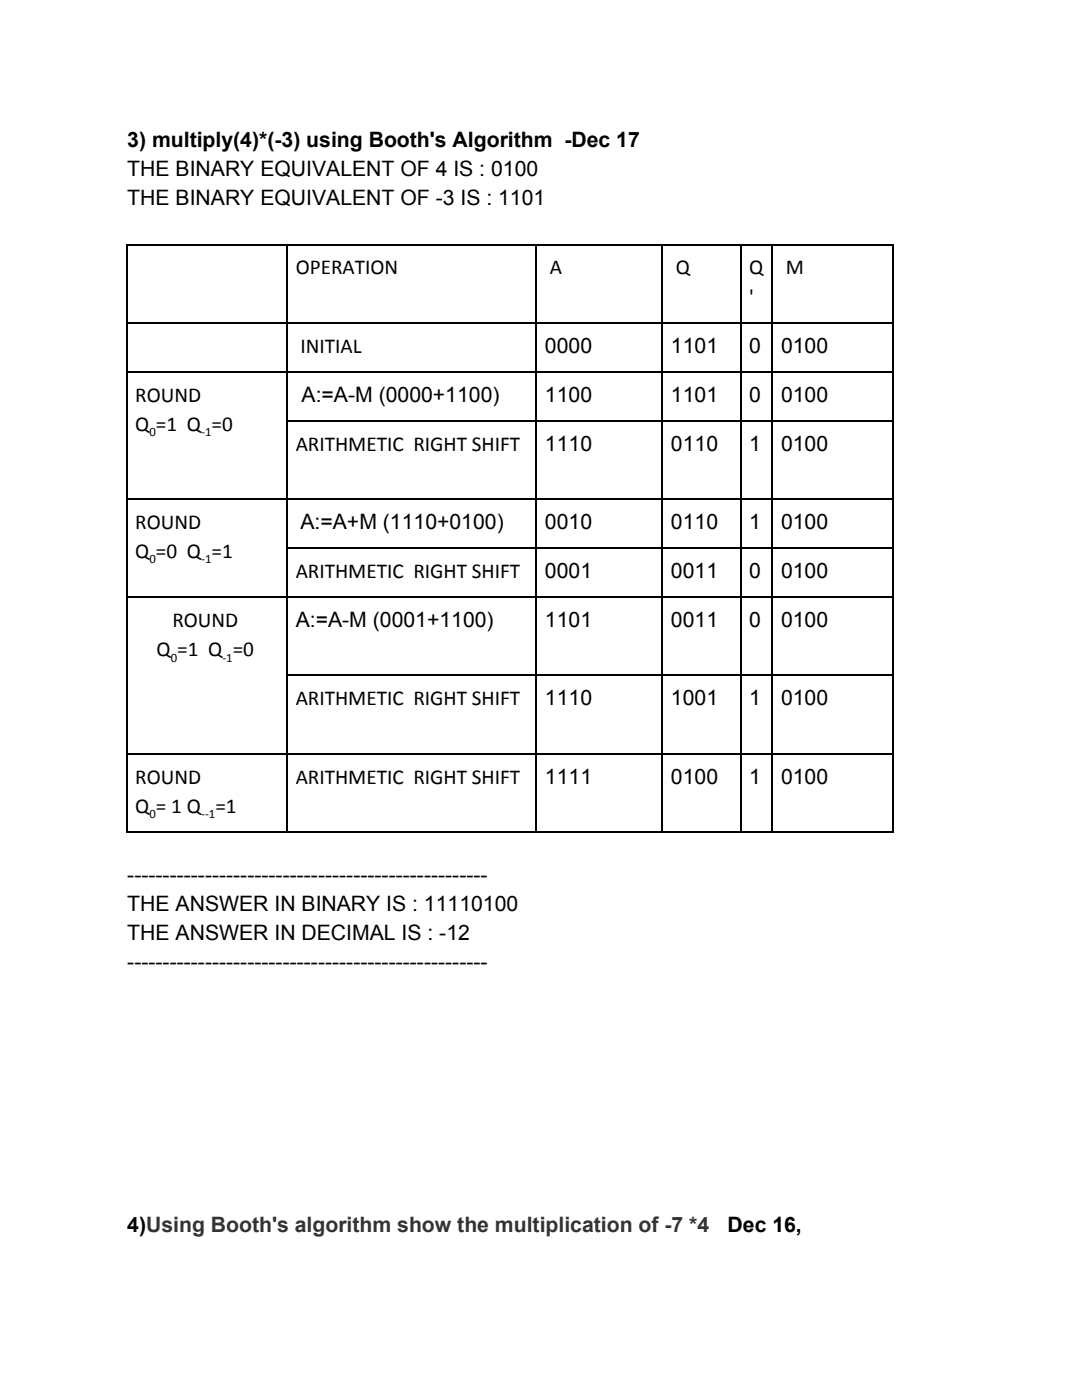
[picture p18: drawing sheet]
<svg xmlns="http://www.w3.org/2000/svg" width="216mm" height="279mm" viewBox="0 0 216 279" stroke-linecap="round" stroke-linejoin="round" font-family="sans-serif">
<defs><g id="words">
<g font-size="4.2">
<text x="25.4" y="29.4">3) multiply(4)*(-3) using Booth's Algorithm -Dec 17</text>
<text x="25.4" y="35.2">THE BINARY EQUIVALENT OF 4 IS : 0100</text>
<text x="25.4" y="41">THE BINARY EQUIVALENT OF -3 IS : 1101</text>
<text x="59" y="54.8">OPERATION</text>
<text x="109.7" y="54.8">A</text>
<text x="134.8" y="54.8">Q</text>
<text x="149.5" y="54.8">Q</text>
<text x="156.8" y="54.8">M</text>
<text x="149.5" y="60.6">'</text>
<text x="60" y="70.4">INITIAL</text>
<text x="108.7" y="70.4">0000</text>
<text x="133.9" y="70.4">1101</text>
<text x="149.5" y="70.4">0</text>
<text x="155.8" y="70.4">0100</text>
<text x="27" y="80.2">ROUND</text>
<text x="60.2" y="80.2">A:=A-M (0000+1100)</text>
<text x="108.7" y="80.2">1100</text>
<text x="133.9" y="80.2">1101</text>
<text x="149.5" y="80.2">0</text>
<text x="155.8" y="80.2">0100</text>
<text x="27" y="86">Q =1 Q =0</text>
<text x="59" y="90">ARITHMETIC RIGHT SHIFT</text>
<text x="108.7" y="90">1110</text>
<text x="133.9" y="90">0110</text>
<text x="149.5" y="90">1</text>
<text x="155.8" y="90">0100</text>
<text x="27" y="105.6">ROUND</text>
<text x="60" y="105.6">A:=A+M (1110+0100)</text>
<text x="108.7" y="105.6">0010</text>
<text x="133.9" y="105.6">0110</text>
<text x="149.5" y="105.6">1</text>
<text x="155.8" y="105.6">0100</text>
<text x="27" y="111.4">Q =0 Q =1</text>
<text x="59" y="115.4">ARITHMETIC RIGHT SHIFT</text>
<text x="108.7" y="115.4">0001</text>
<text x="133.9" y="115.4">0011</text>
<text x="149.5" y="115.4">0</text>
<text x="155.8" y="115.4">0100</text>
<text x="34.4" y="125.1">ROUND</text>
<text x="59" y="125.1">A:=A-M (0001+1100)</text>
<text x="108.7" y="125.1">1101</text>
<text x="133.9" y="125.1">0011</text>
<text x="149.5" y="125.1">0</text>
<text x="155.8" y="125.1">0100</text>
<text x="31.2" y="131">Q =1 Q =0</text>
<text x="59" y="140.8">ARITHMETIC RIGHT SHIFT</text>
<text x="108.7" y="140.8">1110</text>
<text x="133.9" y="140.8">1001</text>
<text x="149.5" y="140.8">1</text>
<text x="155.8" y="140.8">0100</text>
<text x="27" y="156.4">ROUND</text>
<text x="59" y="156.4">ARITHMETIC RIGHT SHIFT</text>
<text x="108.7" y="156.4">1111</text>
<text x="133.9" y="156.4">0100</text>
<text x="149.5" y="156.4">1</text>
<text x="155.8" y="156.4">0100</text>
<text x="27" y="162.2">Q = 1 Q =1</text>
<text x="25.4" y="175.9">---------------------------------------------------</text>
<text x="25.4" y="181.8">THE ANSWER IN BINARY IS : 11110100</text>
<text x="25.4" y="187.6">THE ANSWER IN DECIMAL IS : -12</text>
<text x="25.4" y="193.4">---------------------------------------------------</text>
<text x="25.4" y="245.8">4)​Using Booth's algorithm show the multiplication of -7 *4</text>
<text x="145.2" y="245.8">Dec 16,</text>
</g>
<text font-size="4.2" fill="#333" x="145.2" y="245.8">​</text>
<g font-size="2.5">
<text x="29.8" y="87">0</text>
<text x="40.1" y="87">-1</text>
<text x="29.8" y="112.4">0</text>
<text x="40.1" y="112.4">-1</text>
<text x="34.1" y="132">0</text>
<text x="44.4" y="132">-1</text>
<text x="29.8" y="163.2">0</text>
<text x="40.1" y="163.2">--1</text>
</g>
</g></defs>
<g fill="none" stroke="#000" stroke-width=".26">
<path d="M25.1 48.8h153.2M25.3 48.7v117.5M57.3 48.7v117.5M107 48.7v117.5M132.2 48.7v117.5M147.8 48.7v117.5M154.1 48.7v117.5M178.2 48.7v117.5M25.1 74.2h153.2M25.1 64.4h153.2M25.1 99.6h153.2M57.1 84h121.2"/>
<path d="M25.1 119.2h153.2M57.1 109.4h121.2M57.1 134.8h121.2M25.1 150.4h153.2M25.1 166h153.2"/>
</g>
<use href="#words"/>
</svg>
